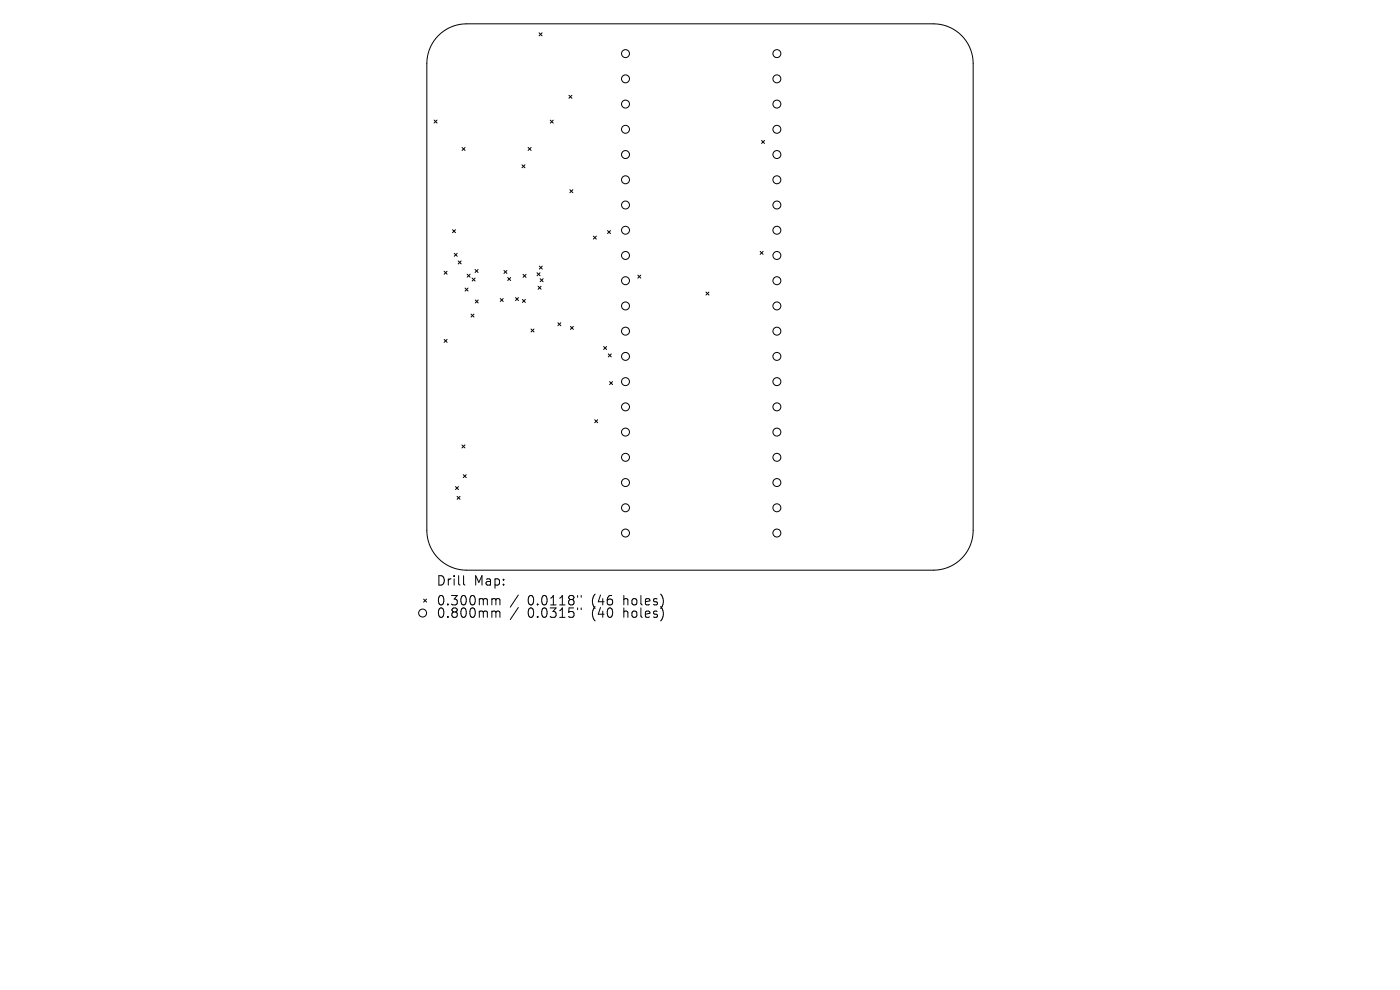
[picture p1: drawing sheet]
<svg xmlns="http://www.w3.org/2000/svg" width="297mm" height="210mm" viewBox="0 0 297 210" stroke-linecap="round" stroke-linejoin="round" font-family="sans-serif">
<defs><g id="words">
<g font-size="2.8">
<text x="92.5" y="124.5">Drill</text>
<text x="100.5" y="124.5">Map:</text>
<text x="92.5" y="128.7">0.300mm</text>
<text x="92.5" y="131.3">0.800mm</text>
<text x="111.9" y="128.7">0.0118&quot;</text>
<text x="111.9" y="131.3">0.0315&quot;</text>
<text x="125.7" y="128.7">(46</text>
<text x="125.7" y="131.3">(40</text>
<text x="132.5" y="128.7">holes)</text>
<text x="132.5" y="131.3">holes)</text>
</g>
</g></defs>
<g fill="none" stroke="#000" stroke-width=".21">
<path d="M93 7.5a8.4 8.4 0 0 1 6-2.4h99a8.4 8.4 0 0 1 8.5 8.4v99a8.4 8.4 0 0 1-8.5 8.5h-99a8.4 8.4 0 0 1-8.4-8.5v-99a8.4 8.4 0 0 1 2.4-6zM114.4 7l.6 .6M115 7l-.6 .6M92.1 25.5l.6 .6M92.7 25.5l-.6 .6M98 31.3l.7 .6M98.7 31.3l-.7 .6M110.7 35l.7 .6M111.4 35l-.7 .6M112 31.3l.7 .6M112.7 31.3l-.7 .6M116.7 25.5l.7 .6"/>
<path d="M117.4 25.5l-.7 .6M120.7 20.2l.6 .6M121.3 20.2l-.6 .6M161.6 29.8l.6 .6M162.2 29.8l-.6 .6M94.2 57.5l.7 .7M94.9 57.5l-.7 .7M96 48.7l.6 .7M96.4 53.7l.6 .7M96.6 48.7l-.6 .7M97 53.7l-.6 .7M97.2 55.4l.6 .6"/>
<path d="M97.8 55.4l-.6 .6M99.1 58.2l.6 .6M99.7 58.2l-.6 .6M100.2 59l.6 .6M100.8 57.2l.6 .6M100.8 59l-.6 .6M101.4 57.2l-.6 .6M106.9 57.4l.6 .6M107.5 57.4l-.6 .6M107.7 58.9l.6 .6M108.3 58.9l-.6 .6M111 58.2l.6 .6"/>
<path d="M111.6 58.2l-.6 .6M113.9 57.9l.7 .6M114.4 56.4l.6 .7M114.6 57.9l-.7 .6M114.6 59.1l.6 .7M115 56.4l-.6 .7M115.2 59.1l-.6 .7M120.9 40.2l.6 .7M121.5 40.2l-.6 .7M125.9 50.1l.6 .6M126.5 50.1l-.6 .6M128.9 48.9l.6 .6"/>
<path d="M129.5 48.9l-.6 .6M135.3 58.4l.6 .6M135.9 58.4l-.6 .6M161.3 53.3l.6 .7M161.9 53.3l-.6 .7M94.2 72l.7 .6M94.9 72l-.7 .6M98.7 61.1l.6 .6M99.3 61.1l-.6 .6M99.9 66.6l.7 .7M100.6 66.6l-.7 .7M100.8 63.6l.7 .7"/>
<path d="M101.5 63.6l-.7 .7M106.1 63.3l.7 .7M106.8 63.3l-.7 .7M109.4 63.1l.6 .7M110 63.1l-.6 .7M110.8 63.5l.7 .7M111.5 63.5l-.7 .7M112.7 69.8l.6 .6M113.3 69.8l-.6 .6M114.2 60.7l.6 .7M114.8 60.7l-.6 .7M118.4 68.5l.6 .6"/>
<path d="M119 68.5l-.6 .6M121 69.2l.6 .7M121.6 69.2l-.6 .7M128.1 73.5l.6 .6M128.7 73.5l-.6 .6M129 75.1l.7 .6M129.7 75.1l-.7 .6M149.8 61.9l.6 .7M150.4 61.9l-.6 .7M98 94.4l.6 .6M98.6 94.4l-.6 .6M126.2 89l.6 .7"/>
<path d="M126.8 89l-.6 .7M129.3 80.9l.7 .7M130 80.9l-.7 .7M96.6 103.2l.7 .7M97 105.3l.6 .6M97.3 103.2l-.7 .7M97.6 105.3l-.6 .6M98.3 100.7l.6 .6M98.9 100.7l-.6 .6M89.9 127.1l.6 .6M90.5 127.1l-.6 .6M98.3 122.1v1.7l.3 .3"/>
<path d="M104.6 127l.5 .1 .1 .2M104.6 129.6l.5 .1 .1 .2M105.2 127.3l.3-.3 .5 .1 .1 1.2M105.2 127.3v1M105.2 129.9v1.1M105.2 129.9l.3-.3 .5 .1 .1 1.3M110 126.2l-1.8 2.6M110 128.9l-1.8 2.5M122.5 126.3v.4M122.5 129v.3M123.3 126.3v.4M123.3 129v.3"/>
<circle cx="132.7" cy="11.4" r=".84"/>
<circle cx="132.7" cy="16.7" r=".84"/>
<circle cx="164.8" cy="11.4" r=".84"/>
<circle cx="164.8" cy="16.7" r=".84"/>
<circle cx="132.7" cy="22.1" r=".84"/>
<circle cx="132.7" cy="27.4" r=".84"/>
<circle cx="132.7" cy="38.1" r=".84"/>
<circle cx="132.7" cy="32.8" r=".84"/>
<circle cx="164.8" cy="22.1" r=".84"/>
<circle cx="164.8" cy="27.4" r=".84"/>
<circle cx="164.8" cy="38.1" r=".84"/>
<circle cx="164.8" cy="32.8" r=".84"/>
<circle cx="132.7" cy="59.5" r=".84"/>
<circle cx="132.7" cy="48.8" r=".84"/>
<circle cx="132.7" cy="43.5" r=".84"/>
<circle cx="132.7" cy="54.2" r=".84"/>
<circle cx="164.8" cy="59.5" r=".84"/>
<circle cx="164.8" cy="48.8" r=".84"/>
<circle cx="164.8" cy="43.5" r=".84"/>
<circle cx="164.8" cy="54.2" r=".84"/>
<circle cx="132.7" cy="70.3" r=".84"/>
<circle cx="132.7" cy="64.9" r=".84"/>
<circle cx="132.7" cy="75.6" r=".84"/>
<circle cx="164.8" cy="70.3" r=".84"/>
<circle cx="164.8" cy="64.9" r=".84"/>
<circle cx="164.8" cy="75.6" r=".84"/>
<circle cx="132.7" cy="81" r=".84"/>
<circle cx="132.7" cy="91.7" r=".84"/>
<circle cx="132.7" cy="97" r=".84"/>
<circle cx="132.7" cy="86.3" r=".84"/>
<circle cx="164.8" cy="81" r=".84"/>
<circle cx="164.8" cy="91.7" r=".84"/>
<circle cx="164.8" cy="86.3" r=".84"/>
<circle cx="164.8" cy="97" r=".84"/>
<circle cx="132.7" cy="107.7" r=".84"/>
<circle cx="132.7" cy="102.4" r=".84"/>
<circle cx="132.7" cy="113.1" r=".84"/>
<circle cx="164.8" cy="107.7" r=".84"/>
<circle cx="164.8" cy="102.4" r=".84"/>
<circle cx="164.8" cy="113.1" r=".84"/>
<circle cx="89.7" cy="130" r=".84"/>
</g>
<use href="#words"/>
</svg>
